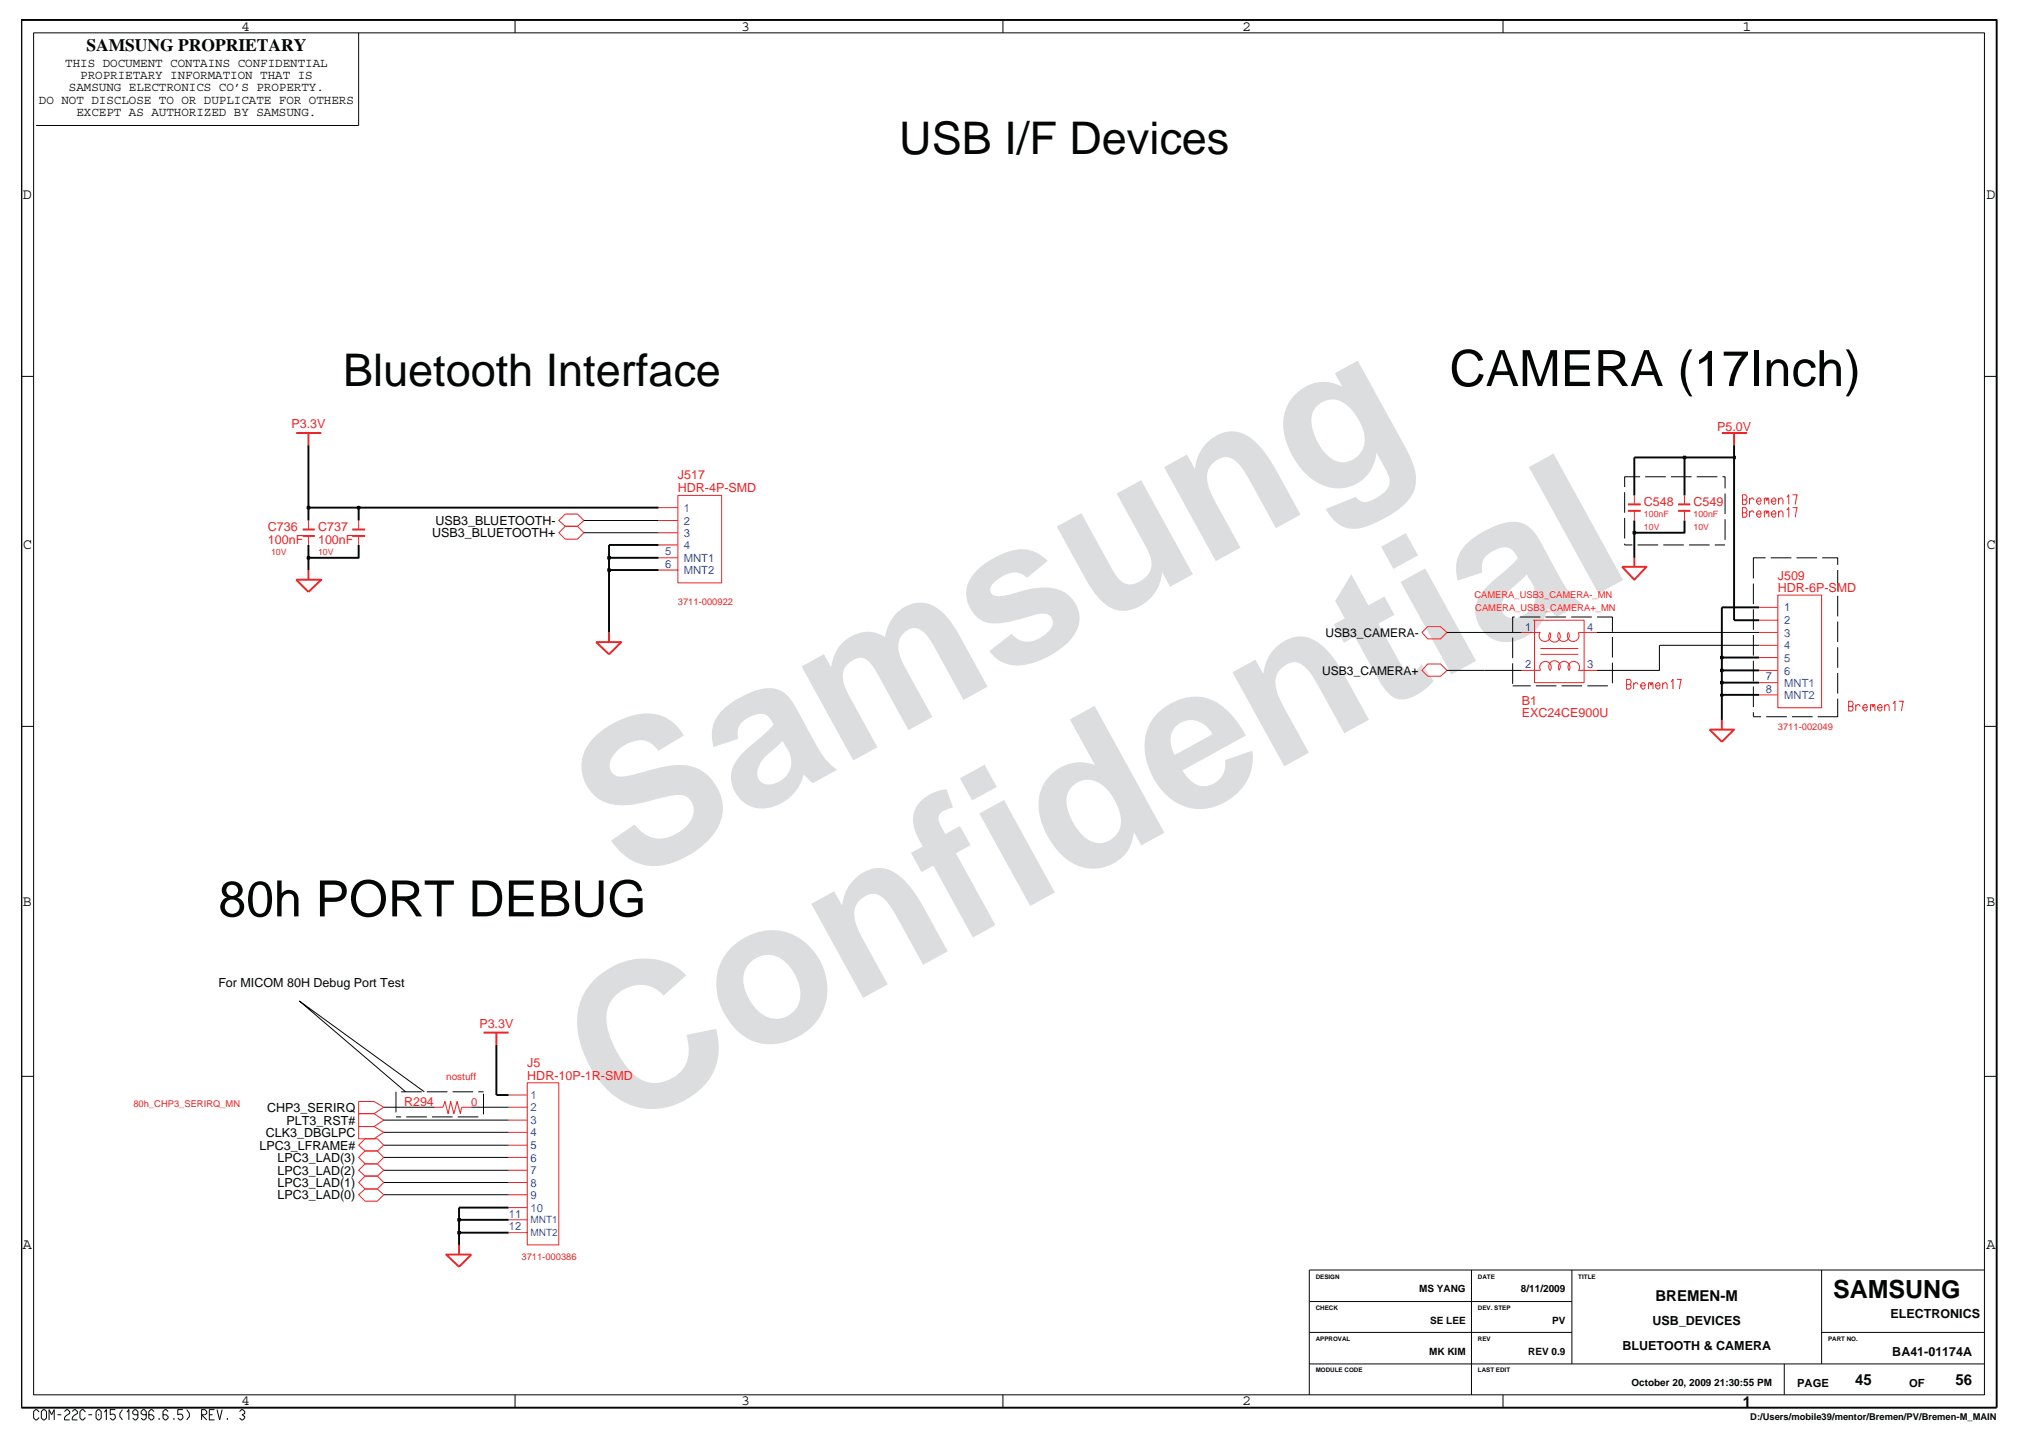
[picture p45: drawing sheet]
<svg xmlns="http://www.w3.org/2000/svg" width="267mm" height="190mm" viewBox="0 0 267 190" stroke-linecap="round" stroke-linejoin="round" font-family="sans-serif">
<defs><g id="words">
<g font-size="26.5" fill="#dcddde">
<text x="82.4" y="116.5" transform="rotate(-29 82.4 116.5)">Samsung</text>
<text x="81.1" y="149.2" transform="rotate(-29 81.1 149.2)">Confidential</text>
</g>
<g font-size="6.6" fill="#040505">
<text x="190.7" y="50.8">CAMERA (17Inch)</text>
<text x="28.7" y="120.6">80h PORT DEBUG</text>
</g>
<g font-size="5.9" fill="#040505">
<text x="118.3" y="20.3">USB I/F Devices</text>
<text x="45.1" y="50.8">Bluetooth Interface</text>
</g>
<text font-size="3.3" fill="#040505" x="241.1" y="170.8">SAMSUNG</text>
<text font-size="2.3" fill="#040505" x="11.4" y="6.7">SAMSUNG PROPRIETARY</text>
<g font-size="2" fill="#040505">
<text x="31.8" y="4">4</text>
<text x="97.6" y="4">3</text>
<text x="163.4" y="4">2</text>
<text x="229.2" y="4">1</text>
<text x="3" y="26.2">D</text>
<text x="261.3" y="26.2">D</text>
<text x="3" y="72.3">C</text>
<text x="261.3" y="72.3">C</text>
<text x="3" y="119.2">B</text>
<text x="261.3" y="119.2">B</text>
<text x="3" y="164.4">A</text>
<text x="261.3" y="164.4">A</text>
<text x="217.8" y="171.2">BREMEN-M</text>
<text x="31.8" y="185">4</text>
<text x="97.6" y="185">3</text>
<text x="163.4" y="185">2</text>
<text x="229.3" y="185.1">1</text>
<text x="244" y="182.2">45</text>
<text x="257.2" y="182.2">56</text>
</g>
<g font-size="1.6" fill="#040505">
<text x="8.6" y="8.8">THIS DOCUMENT CONTAINS CONFIDENTIAL</text>
<text x="9.1" y="12">SAMSUNG ELECTRONICS CO’S PROPERTY.</text>
<text x="10.5" y="10.4">PROPRIETARY INFORMATION THAT IS</text>
<text x="5.1" y="13.7">DO NOT DISCLOSE TO OR DUPLICATE FOR OTHERS</text>
<text x="10.1" y="15.3">EXCEPT AS AUTHORIZED BY SAMSUNG.</text>
<text x="56.9" y="70.7">USB3_BLUETOOTH+</text>
<text x="57.3" y="69.1">USB3_BLUETOOTH-</text>
<text x="174.3" y="83.8">USB3_CAMERA-</text>
<text x="173.9" y="88.8">USB3_CAMERA+</text>
<text x="28.7" y="129.9">For MICOM 80H Debug Port Test</text>
<text x="35" y="149.6">CLK3_DBGLPC</text>
<text x="35.1" y="146.3">CHP3_SERIRQ</text>
<text x="37.7" y="148">PLT3_RST#</text>
<text x="34.1" y="151.3">LPC3_LFRAME#</text>
<text x="36.5" y="152.9">LPC3_LAD(3)</text>
<text x="36.5" y="154.6">LPC3_LAD(2)</text>
<text x="36.5" y="156.2">LPC3_LAD(1)</text>
<text x="36.5" y="157.8">LPC3_LAD(0)</text>
<text x="248.7" y="173.5">ELECTRONICS</text>
<text x="213.4" y="177.6">BLUETOOTH &amp; CAMERA</text>
<text x="217.4" y="174.3">USB_DEVICES</text>
<text x="248.9" y="178.4">BA41-01174A</text>
</g>
<g font-size="1.6" fill="#ec2426">
<text x="38.3" y="56.3">P3.3V</text>
<text x="225.9" y="56.7">P5.0V</text>
<text x="89.2" y="64.8">HDR-4P-SMD</text>
<text x="89.2" y="63.1">J517</text>
<text x="35.2" y="69.9">C736</text>
<text x="35.2" y="71.6">100nF</text>
<text x="41.8" y="69.9">C737</text>
<text x="41.8" y="71.6">100nF</text>
<text x="216.3" y="66.6">C548</text>
<text x="222.8" y="66.6">C549</text>
<text x="233.9" y="77.9">HDR-6P-SMD</text>
<text x="233.9" y="76.3">J509</text>
<text x="200.2" y="92.7">B1</text>
<text x="200.2" y="94.3">EXC24CE900U</text>
<text x="63.1" y="135.2">P3.3V</text>
<text x="69.4" y="142.1">HDR-10P-1R-SMD</text>
<text x="69.4" y="140.4">J5</text>
<text x="53.2" y="145.6">R294</text>
</g>
<g font-size="1.5" fill="#3a53a4">
<text x="89.9" y="67.3">1</text>
<text x="89.9" y="69">2</text>
<text x="89.9" y="70.6">3</text>
<text x="87.5" y="73.1">5</text>
<text x="87.5" y="74.7">6</text>
<text x="89.9" y="72.3">4</text>
<text x="89.9" y="74">MNT1</text>
<text x="89.9" y="75.6">MNT2</text>
<text x="200.6" y="83">1</text>
<text x="208.8" y="83">4</text>
<text x="234.7" y="80.5">1</text>
<text x="234.7" y="82.2">2</text>
<text x="234.7" y="83.8">3</text>
<text x="200.6" y="87.9">2</text>
<text x="208.8" y="87.9">3</text>
<text x="232.3" y="89.5">7</text>
<text x="234.7" y="85.5">4</text>
<text x="234.7" y="87.1">5</text>
<text x="234.7" y="88.8">6</text>
<text x="232.3" y="91.2">8</text>
<text x="234.7" y="90.4">MNT1</text>
<text x="234.7" y="92">MNT2</text>
<text x="69.8" y="149.6">4</text>
<text x="69.8" y="144.6">1</text>
<text x="69.8" y="146.3">2</text>
<text x="69.8" y="147.9">3</text>
<text x="69.8" y="151.3">5</text>
<text x="69.8" y="152.9">6</text>
<text x="69.8" y="154.6">7</text>
<text x="67" y="160.3">11</text>
<text x="67" y="161.9">12</text>
<text x="69.8" y="156.2">8</text>
<text x="69.8" y="157.8">9</text>
<text x="69.8" y="159.5">10</text>
</g>
<text font-size="1.5" fill="#ec2426" x="62" y="145.5">0</text>
<g font-size="1.5" fill="#040505">
<text x="236.4" y="182.5">PAGE</text>
<text x="251.1" y="182.5">OF</text>
</g>
<text font-size="1.3" fill="#ec2426" x="58.7" y="142.1">nostuff</text>
<g font-size="1.3" fill="#3a53a4">
<text x="69.8" y="161">MNT1</text>
<text x="69.8" y="162.7">MNT2</text>
</g>
<g font-size="1.3" fill="#040505">
<text x="186.7" y="170.1">MS YANG</text>
<text x="200.1" y="170.1">8/11/2009</text>
<text x="188" y="178.3">MK KIM</text>
<text x="188.1" y="174.2">SE LEE</text>
<text x="201" y="178.3">REV 0.9</text>
<text x="204.2" y="174.2">PV</text>
<text x="214.6" y="182.4">October 20, 2009 21:30:55 PM</text>
</g>
<g font-size="1.2" fill="#ec2426">
<text x="216.3" y="69.7">10V</text>
<text x="216.3" y="68.1">100nF</text>
<text x="222.8" y="69.7">10V</text>
<text x="222.8" y="68.1">100nF</text>
<text x="35.7" y="73">10V</text>
<text x="41.8" y="73">10V</text>
<text x="89.2" y="79.6">3711-000922</text>
<text x="193.9" y="78.7">CAMERA_USB3_CAMERA-_MN</text>
<text x="194.1" y="80.4">CAMERA_USB3_CAMERA+_MN</text>
<text x="233.9" y="96">3711-002049</text>
<text x="17.5" y="145.7">80h_CHP3_SERIRQ_MN</text>
<text x="68.6" y="165.9">3711-000386</text>
</g>
<text font-size="1.2" fill="#040505" x="230.2" y="186.9">D:/Users/mobile39/mentor/Bremen/PV/Bremen-M_MAIN</text>
<g font-size=".8" fill="#040505">
<text x="173.1" y="168.3">DESIGN</text>
<text x="173.1" y="172.3">CHECK</text>
<text x="194.4" y="168.3">DATE</text>
<text x="194.4" y="172.3">DEV. STEP</text>
<text x="207.6" y="168.3">TITLE</text>
<text x="173.1" y="176.5">APPROVAL</text>
<text x="194.4" y="176.5">REV</text>
<text x="240.5" y="176.5">PART NO.</text>
<text x="173.1" y="180.6">MODULE CODE</text>
<text x="194.4" y="180.6">LAST EDIT</text>
</g>
</g></defs>
<g fill="none" stroke="#ec2426" stroke-width=".13">
<path d="M40.6 68.5v1.2M40.6 70.5v1.2M47.2 68.5v1.2M47.2 70.5v1.2M74.4 69.3h1.6l.8 .8-.8 .9h-1.6l-.9-.9zM74.4 67.7h1.6l.8 .8-.8 .8h-1.6l-.9-.8zM86.6 66.8h2.6M86.6 70.1h2.6M86.6 73.4h2.6M86.6 68.5h2.6M86.6 71.7h2.6M86.6 75h2.6"/>
<path d="M89.2 65.2h5.7v11.5h-5.7zM215 65.2v1.2M215 67.2v1.3M221.6 65.2v1.2M221.6 67.2v1.3M231.4 79.9h2.5M233.9 78.3h5.7v14.8h-5.7zM187.8 87.4h1.7l.8 .8-.8 .8h-1.7l-.8-.8zM187.8 82.5h1.7l.8 .7-.8 .9h-1.7l-.8-.9zM200.2 83.2h2.4M200.2 88.2h2.4M201.7 81.6h.2"/>
<path d="M201.9 81.6h6.5v8.2h-6.5zM202.6 83.2a.76 .76 0 0 0 .6 1.2 .76 .76 0 0 0 .7-1.1M202.6 85.3h5M202.6 86.1h5M202.7 88.2a.76 .76 0 0 1 .6-1.2 .76 .76 0 0 1 .6 1.3M203.9 83.2a.76 .76 0 0 0 .1 1.1 .76 .76 0 0 0 1 0 .76 .76 0 0 0 .1-1.1M203.9 88.2a.76 .76 0 0 1 .1-1 .76 .76 0 0 1 1 0 .76 .76 0 0 1 .1 1M205.1 83.2a.76 .76 0 0 0 .5 1.2 .76 .76 0 0 0 .7-1.1M205.1 88.2a.76 .76 0 0 1 .7-1.2 .76 .76 0 0 1 .6 1.3M206.3 83.2a.76 .76 0 0 0 .6 1.2 .76 .76 0 0 0 .7-1.1M206.4 88.2a.76 .76 0 0 1 .7-1.2 .76 .76 0 0 1 .5 1.3M207.6 83.2h2.5"/>
<path d="M207.6 88.2h2.5M231.4 83.2h2.5M231.4 86.5h2.5M231.4 89.8h2.5M231.4 81.6h2.5M231.4 88.2h2.5M231.4 91.4h2.5M231.4 84.9h2.5M47.2 145h2l1.3 .7-1.3 .9h-2zM47.2 146.6h2l1.3 .8-1.3 .9h-2zM47.2 148.3h2l1.3 .7-1.3 .9h-2zM47.2 150.7l.8-.8h1.6l.9 .8-.9 .8h-1.6z"/>
<path d="M47.2 154l.8-.8h1.6l.9 .8-.9 .8h-1.6zM47.2 155.6l.8-.8h1.6l.9 .8-.9 .9h-1.6zM47.2 157.2l.8-.7h1.6l.9 .7-.9 .9h-1.6zM48 151.5h1.6l.9 .8-.9 .9h-1.6l-.8-.9zM62 145.7h-1.3l-.1 .9-.5-1.6-.4 1.6-.4-1.6-.4 1.6-.4-1.6-.2 .7h-1.2v.1M66.9 144.1h2.5M66.9 147.4h2.5M66.9 150.7h2.5M66.9 154h2.5M66.9 157.2h2.5M66.9 145.7h2.5M66.9 149h2.5"/>
<path d="M66.9 152.3h2.5M66.9 155.6h2.5M66.9 158.9h2.5M69.4 142.5h4.1v21.3h-4.1zM66.9 160.5h2.5M66.9 162.2h2.5"/>
</g>
<g fill="none" stroke="#ec2426" stroke-width=".25">
<path d="M39 57h3.3M40.6 57v1.6M226.5 57h3.3M228.1 57v1.6M39 76.3h3.3l-1.7 1.6zM39.8 69.7h1.6M39.8 70.5h1.6M40.6 75v1.3M46.3 69.7h1.7M46.3 70.5h1.7M213.4 74.6h3.2l-1.6 1.7zM214.1 67.2h1.7"/>
<path d="M214.1 66.4h1.7M215 73.4v1.2M220.7 67.2h1.7M220.7 66.4h1.7M78.4 84.5h3.3l-1.6 1.6zM80.1 83.2v1.3M224.9 96h3.2l-1.6 1.6zM226.5 94.7v1.3M63.6 135.9h3.3M65.3 135.9v1.6M58.7 165.1h3.3l-1.6 1.6zM60.4 163.8v1.3"/>
</g>
<path d="M60.4 162.2v1.6" fill="none" stroke="#040505" stroke-width=".25"/>
<path d="M60.2 162.1h.4v.3h-.4z" fill="#040505"/>
<path d="M60.2 162.1h.4v.3h-.4z" fill="none" stroke="#040505" stroke-width=".13"/>
<path d="M60.4 160.5v1.7h6.5" fill="none" stroke="#040505" stroke-width=".25"/>
<path d="M60.2 160.4h.4v.3h-.4z" fill="#040505"/>
<path d="M50.5 155.6h16.4M50.5 152.3h16.4M50.5 149h16.4M50.5 145.7h6.6M50.5 157.2h16.4M50.5 154h16.4M50.5 150.7h16.4M50.5 147.4h16.4M62 145.7h4.9M60.2 160.4h.4v.3h-.4z" fill="none" stroke="#040505" stroke-width=".13"/>
<path d="M226.5 91.4v3.3M65.3 137.5v6.6h1.6M66.9 158.9h-6.5v1.6h6.5" fill="none" stroke="#040505" stroke-width=".25"/>
<path d="M226.3 91.4h.4v.2h-.4z" fill="#040505"/>
<path d="M226.3 91.4h.4v.2h-.4z" fill="none" stroke="#040505" stroke-width=".13"/>
<path d="M226.5 89.8v1.6h4.9" fill="none" stroke="#040505" stroke-width=".25"/>
<path d="M226.3 89.7h.4v.3h-.4z" fill="#040505"/>
<path d="M190.3 88.2h9.9M218.3 84.9v3.3h-8.2M226.3 89.7h.4v.3h-.4z" fill="none" stroke="#040505" stroke-width=".13"/>
<path d="M226.5 88.2v1.6h4.9" fill="none" stroke="#040505" stroke-width=".25"/>
<path d="M226.3 88.1h.4v.3h-.4z" fill="#040505"/>
<path d="M226.3 88.1h.4v.3h-.4z" fill="none" stroke="#040505" stroke-width=".13"/>
<path d="M226.5 86.5v1.7h4.9" fill="none" stroke="#040505" stroke-width=".25"/>
<path d="M226.3 86.4h.4v.3h-.4z" fill="#040505"/>
<path d="M190.3 83.2h9.9M210.1 83.2h21.3M218.3 84.9h13.1M226.3 86.4h.4v.3h-.4z" fill="none" stroke="#040505" stroke-width=".13"/>
<path d="M40.6 73.4v1.6M80.1 75v8.2M228.1 60.2v21.4h3.3M231.4 79.9h-4.9v6.6h4.9" fill="none" stroke="#040505" stroke-width=".25"/>
<path d="M79.9 74.8h.4v.4h-.4z" fill="#040505"/>
<path d="M79.9 74.9h.4v.3h-.4z" fill="none" stroke="#040505" stroke-width=".13"/>
<path d="M80.1 73.4v1.6h6.5" fill="none" stroke="#040505" stroke-width=".25"/>
<path d="M40.4 73.2h.3v.4h-.3z" fill="#040505"/>
<path d="M40.4 73.2h.3v.4h-.3z" fill="none" stroke="#040505" stroke-width=".13"/>
<path d="M40.6 71.7v1.7h6.6v-1.7" fill="none" stroke="#040505" stroke-width=".25"/>
<path d="M79.9 73.2h.4v.4h-.4z" fill="#040505"/>
<path d="M76.8 70.1h9.8M79.9 73.2h.4v.4h-.4z" fill="none" stroke="#040505" stroke-width=".13"/>
<path d="M86.6 71.7h-6.5v1.7h6.5M215 70.1v3.3" fill="none" stroke="#040505" stroke-width=".25"/>
<path d="M214.8 69.9h.4v.4h-.4z" fill="#040505"/>
<path d="M76.8 68.5h9.8M214.8 69.9h.4v.4h-.4z" fill="none" stroke="#040505" stroke-width=".13"/>
<path d="M40.6 66.8v1.7M47.2 66.8v1.7M215 68.5v1.6h6.6v-1.6" fill="none" stroke="#040505" stroke-width=".25"/>
<path d="M40.4 66.6h.3v.4h-.3z" fill="#040505"/>
<path d="M40.4 66.6h.3v.4h-.3z" fill="none" stroke="#040505" stroke-width=".13"/>
<path d="M40.6 58.6v8.2h6.6" fill="none" stroke="#040505" stroke-width=".25"/>
<path d="M47 66.6h.3v.4h-.3z" fill="#040505"/>
<path d="M47 66.6h.3v.4h-.3z" fill="none" stroke="#040505" stroke-width=".13"/>
<path d="M47.2 66.8h39.4M215 65.2v-5h6.6v5" fill="none" stroke="#040505" stroke-width=".25"/>
<path d="M221.4 60h.4v.4h-.4z" fill="#040505"/>
<path d="M221.4 60h.4v.4h-.4z" fill="none" stroke="#040505" stroke-width=".13"/>
<path d="M221.6 60.2h6.5" fill="none" stroke="#040505" stroke-width=".25"/>
<path d="M228 60h.3v.4h-.3z" fill="#040505"/>
<g fill="none" stroke="#040505" stroke-width=".13">
<path d="M4.4 4.3h256.6v179.3h-256.6zM47.2 4.3v12.2h-42.4M67.8 2.6v1.7M131.9 2.6v1.7M197.7 2.6v1.7M2.8 49.5h1.6M261 49.5h1.7M213.7 71.5v.2h1M213.7 64.8v2.7M213.7 68.2v2.7M215.4 71.7h2.7M215.7 62.7h-2v1.4"/>
<path d="M216.4 62.7h2.7M218.8 71.7h2.7M219.8 62.7h2.7M222.2 71.7h2.7M223.2 62.7h2.7M225.6 71.7h1.3M226.6 62.7h.3v1.6M226.9 64.9v2.8M226.9 68.3v2.7M228 60h.3v.4h-.3zM230.7 76.8v2.7M232.3 73.4h-1.6v2.7"/>
<path d="M232.9 73.4h2.7M236.3 73.4h2.7M239.7 73.4h2v.9M241.7 75v2.7M241.7 78.4v2.7M2.8 95.6h1.6M199 90.3h2.4M199 83.9v2.7M199 87.3v2.7M199.2 81.2h-.2v2M199.9 81.2h2.7M202 90.3h2.7"/>
<path d="M203.3 81.2h2.7M205.4 90.3h2.7M206.7 81.2h2.7M208.8 90.3h2.7M210.1 81.2h2v1.9M212.1 83.8v2.7M212.1 87.2v2.7M230.7 93.7v.6h1M230.7 80.2v2.7M230.7 83.6v2.7M230.7 87v2.7M230.7 90.3v2.8"/>
<path d="M232.3 94.3h2.8M235.7 94.3h2.7M241.7 92v2.3h-2.6M241.7 81.8v2.7M241.7 85.2v2.7M241.7 88.6v2.7M261 95.6h1.7M2.8 141.7h1.6M52.1 147h.7M52.1 143.7v2.7M52.8 143.7h2.7M53.4 143.7l-14-12 16.4 12"/>
<path d="M53.4 147h2.8M56.2 143.7h2.7M56.8 147h2.7M59.5 143.7h2.7M60.2 147h2.7M62.9 143.7h.7M63.6 143.9v2.7M261 141.7h1.7M172.2 175.3h34.6M172.2 179.5h88.8M172.2 171.3h34.6M193.6 167.1v16.5"/>
<path d="M206.8 167.1v12.4M234.7 179.5v4.1M239.6 175.3h21.4M239.6 167.1v12.4M261 167.1h-88.8v16.5M5.1 185.8l-.3-.3h-.1l-.3 .3v.8l.3 .3h.1l.3-.4M5.7 185.5h.2l.2 .3v.8l-.2 .3h-.2l-.3-.3v-.8zM6.5 186.9v-1.4l.3 .7 .3-.7v1.4M7.6 186.2h.5M8.5 185.8l.2-.3h.2l.3 .3v.2l-.5 .3-.2 .3v.3h.7M9.5 185.8l.3-.3h.1l.3 .3v.2l-.4 .3-.3 .3v.3h.7M11.2 185.8l-.3-.3h-.1l-.3 .3v.8l.3 .3h.1l.3-.4"/>
<path d="M11.6 186.2h.5M12.9 185.5h.2l.2 .3v.8l-.2 .3h-.2l-.3-.3v-.8zM13 186.1v.2M13.7 185.8l.3-.3v1.4M15.2 185.5h-.7v.7l.4-.1 .2 .1 .1 .2v.2l-.3 .3h-.1l-.3-.3M16.1 185.5l-.3 .5v.4l.3 .5M16.7 185.8l.3-.3v1.4M18.1 186.2h-.4l-.2-.2v-.2l.2-.3h.2l.2 .3v.8l-.2 .3h-.2l-.2-.3M19.2 186.2h-.4l-.2-.2v-.2l.2-.3h.2l.2 .3v.8l-.2 .3h-.2l-.2-.3M20.3 185.8l-.3-.3h-.2l-.2 .3v.8l.2 .3h.2l.3-.3v-.2l-.3-.2h-.4M20.9 186.6v.3M22.1 185.8l-.2-.3h-.2l-.3 .3v.8l.3 .3h.2l.2-.3v-.2l-.2-.2h-.5"/>
<path d="M22.9 186.6v.3M24.1 185.5h-.7v.7l.4-.1 .2 .1 .1 .2v.2l-.3 .3h-.2l-.2-.3M24.6 185.5l.3 .5v.4l-.3 .5M26.5 186.9v-1.4h.4l.3 .3v.2l-.3 .2h-.4l.7 .7M27.5 186.2h.5M28.2 185.5h-.7v1.4h.7M28.6 185.5l.3 1.4 .3-1.4M29.9 186.6v.3M31.5 185.8l.3-.3h.1l.3 .3v.2l-.3 .2 .3 .2v.2l-.3 .3h-.1l-.3-.3M67.8 183.6v1.7M131.9 183.6v1.7M197.7 183.6v1.7"/>
</g>
<path d="M2.8 2.6h259.9v182.7h-259.9zM228.1 58.6v1.6" fill="none" stroke="#040505" stroke-width=".25"/>
<g fill="none" stroke="#ec2426" stroke-width=".13">
<path d="M229.2 65.8h.4l.2-.3-.2-.4h-.4v1.3h.4l.2-.3v-.1l-.2-.2M229.2 66.8h.4l.2 .3-.2 .4 .2 .2v.1l-.2 .3h-.4zM229.2 67.5h.4M230.1 65.8l.3-.3h.2l.1 .3M230.1 67.5l.3-.3h.2l.1 .3M230.1 65.5v.9M230.1 67.2v.9M231.1 66h.6l-.2-.5h-.2l-.2 .3v.3l.2 .3h.2l.2-.3M231.1 67.7h.6l-.2-.5h-.2l-.2 .3v.3l.2 .3h.2l.2-.3M232.1 65.8l.1-.3h.1l.1 .4 .1-.4h.1l.1 .9M232.1 67.5l.1-.3h.1l.1 .4 .1-.4h.1l.1 .9M232.1 65.5v.9"/>
<path d="M232.1 67.2v.9M233 66h.6l-.2-.5h-.1l-.3 .3v.3l.3 .3h.1l.2-.3M233 67.7h.6l-.2-.5h-.1l-.3 .3v.3l.3 .3h.1l.2-.3M234 65.8l.2-.3h.2l.1 .3v.6M234 67.5l.2-.3h.2l.1 .3v.6M234 65.5v.9M234 67.2v.9M235.1 65.5l.2-.4v1.3M235.1 67.1l.2-.3v1.3M235.8 65.1h.6l-.2 1.3M235.8 66.8h.6l-.2 1.3M214 89.4h.4l.2 .3-.2 .4 .2 .2v.1l-.2 .3h-.4z"/>
<path d="M214 90.1h.4M214.9 90.1l.3-.3h.1l.2 .3M214.9 89.8v.9M215.8 90.3h.6l-.1-.5h-.2l-.3 .3v.3l.3 .3h.2l.1-.3M216.9 89.8v.9M216.9 90.1v-.3h.2l.1 .4 .1-.4h.1v.9M217.8 90.3h.6l-.2-.5h-.2l-.2 .3v.3l.2 .3h.2l.2-.3M218.7 90.1l.3-.3h.1l.2 .3v.6M218.7 89.8v.9M219.8 89.8l.3-.4v1.3M220.6 89.4h.6l-.3 1.3M243.2 93h.4l.2-.3-.2-.4h-.4v1.3h.4l.2-.3v-.2l-.2-.1"/>
<path d="M244.1 93l.3-.3h.1l.2 .3M244.1 92.7v.9M245 93.1h.6l-.1-.4h-.2l-.3 .3v.3l.3 .3h.2l.1-.3M246.1 93v-.3h.2l.1 .4 .1-.4h.1l.1 .9M246.1 92.7v.9M247 93.1h.6l-.2-.4h-.2l-.2 .3v.3l.2 .3h.2l.2-.3M247.9 92.7v.9M247.9 93l.3-.3h.1l.2 .3v.6M249 92.6l.3-.3v1.3M249.8 92.3h.6l-.3 1.3"/>
</g>
<use href="#words"/>
</svg>
